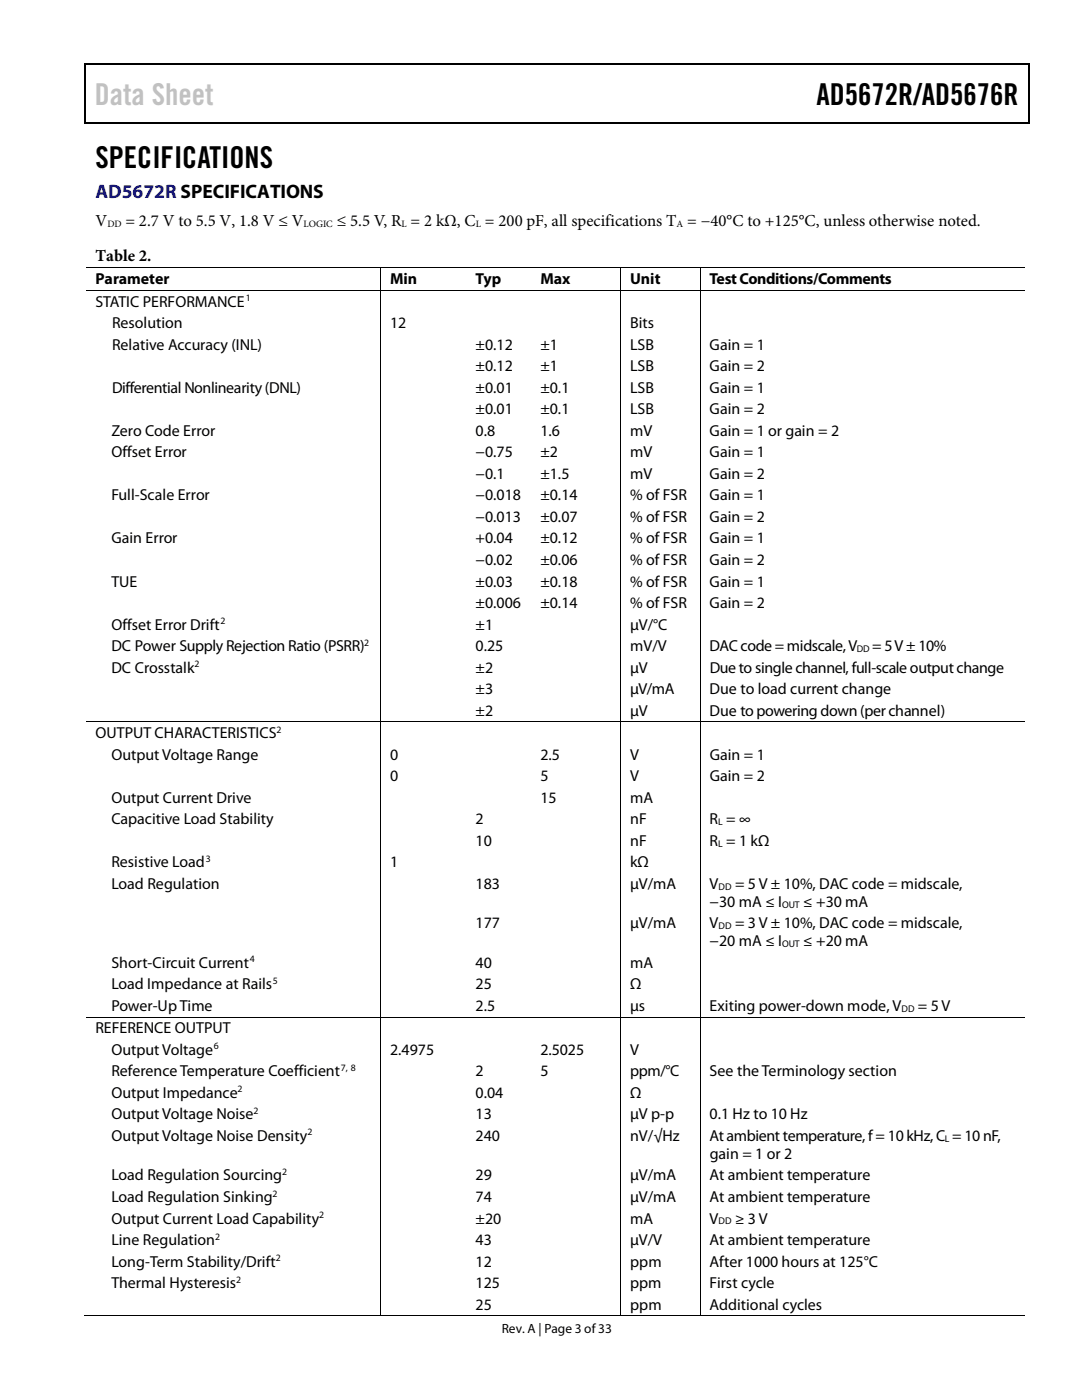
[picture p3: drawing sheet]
<svg xmlns="http://www.w3.org/2000/svg" width="216mm" height="279mm" viewBox="0 0 216 279" stroke-linecap="round" stroke-linejoin="round" font-family="sans-serif">
<defs><g id="words">
<text font-size="6" fill="#c1c1c1" x="18.9" y="20.9">Data Sheet</text>
<g font-size="6">
<text x="162.9" y="20.9">AD5672R/AD5676R</text>
<text x="19" y="33.6">SPECIFICATIONS</text>
</g>
<text font-size="3.9" fill="#00f" x="19" y="39.6">AD5672R SPECIFICATIONS</text>
<g font-size="3.3">
<text x="19" y="45">V</text>
<text x="25.1" y="45">= 2.7 V to 5.5 V, 1.8 V ≤ V</text>
<text x="67.2" y="45">≤ 5.5 V, R = 2 kΩ, C = 200 pF, all specifications T = −40°C to +125°C, unless otherwise noted.</text>
<text x="19" y="52.2">Table 2.</text>
</g>
<g font-size="3.2">
<text x="19" y="56.7">Parameter</text>
<text x="77.9" y="56.7">Min</text>
<text x="94.9" y="56.7">Typ</text>
<text x="107.8" y="56.7">Max</text>
<text x="125.7" y="56.7">Unit</text>
<text x="141.6" y="56.7">Test Conditions/Comments</text>
<text x="19" y="61.2">STATIC PERFORMANCE</text>
<text x="22.4" y="65.5">Resolution</text>
<text x="77.9" y="65.5">12</text>
<text x="125.7" y="65.5">Bits</text>
<text x="22.4" y="69.8">Relative Accuracy (INL)</text>
<text x="94.9" y="69.8">±0.12</text>
<text x="107.8" y="69.8">±1</text>
<text x="125.7" y="69.8">LSB</text>
<text x="141.6" y="69.8">Gain = 1</text>
<text x="94.9" y="74.1">±0.12</text>
<text x="107.8" y="74.1">±1</text>
<text x="125.7" y="74.1">LSB</text>
<text x="141.6" y="74.1">Gain = 2</text>
<text x="22.4" y="78.4">Differential Nonlinearity (DNL)</text>
<text x="94.9" y="78.4">±0.01</text>
<text x="94.9" y="82.7">±0.01</text>
<text x="107.8" y="78.4">±0.1</text>
<text x="107.8" y="82.7">±0.1</text>
<text x="125.7" y="78.4">LSB</text>
<text x="125.7" y="82.7">LSB</text>
<text x="141.6" y="78.4">Gain = 1</text>
<text x="141.6" y="82.7">Gain = 2</text>
<text x="22.2" y="87">Zero Code Error</text>
<text x="94.9" y="87">0.8</text>
<text x="107.8" y="87">1.6</text>
<text x="125.7" y="87">mV</text>
<text x="141.6" y="87">Gain = 1 or gain = 2</text>
<text x="22.2" y="91.3">Offset Error</text>
<text x="94.9" y="91.3">−0.75</text>
<text x="94.9" y="95.5">−0.1</text>
<text x="107.8" y="91.3">±2</text>
<text x="107.8" y="95.5">±1.5</text>
<text x="125.7" y="91.3">mV</text>
<text x="125.7" y="95.5">mV</text>
<text x="141.6" y="91.3">Gain = 1</text>
<text x="141.6" y="95.5">Gain = 2</text>
<text x="22.2" y="99.9">Full-Scale Error</text>
<text x="94.9" y="99.9">−0.018</text>
<text x="107.8" y="99.9">±0.14</text>
<text x="125.7" y="99.9">% of FSR</text>
<text x="141.6" y="99.9">Gain = 1</text>
<text x="94.9" y="104.1">−0.013</text>
<text x="107.8" y="104.1">±0.07</text>
<text x="125.7" y="104.1">% of FSR</text>
<text x="141.6" y="104.1">Gain = 2</text>
<text x="22.2" y="108.5">Gain Error</text>
<text x="94.9" y="108.5">+0.04</text>
<text x="94.9" y="112.7">−0.02</text>
<text x="107.8" y="108.5">±0.12</text>
<text x="107.8" y="112.7">±0.06</text>
<text x="125.7" y="108.5">% of FSR</text>
<text x="125.7" y="112.7">% of FSR</text>
<text x="141.6" y="108.5">Gain = 1</text>
<text x="141.6" y="112.7">Gain = 2</text>
<text x="22.2" y="117.1">TUE</text>
<text x="94.9" y="117.1">±0.03</text>
<text x="107.8" y="117.1">±0.18</text>
<text x="125.7" y="117.1">% of FSR</text>
<text x="141.6" y="117.1">Gain = 1</text>
<text x="22.2" y="125.6">Offset Error Drift</text>
<text x="94.9" y="125.6">±1</text>
<text x="94.9" y="121.3">±0.006</text>
<text x="107.8" y="121.3">±0.14</text>
<text x="125.7" y="121.3">% of FSR</text>
<text x="125.7" y="125.6">µV/°C</text>
<text x="141.6" y="121.3">Gain = 2</text>
<text x="22.2" y="129.9">DC Power Supply Rejection Ratio (PSRR)</text>
<text x="94.9" y="129.9">0.25</text>
<text x="125.7" y="129.9">mV/V</text>
<text x="141.6" y="129.9">DAC code = midscale,V</text>
<text x="174" y="129.9">= 5 V ± 10%</text>
<text x="22.2" y="134.2">DC Crosstalk</text>
<text x="94.9" y="134.2">±2</text>
<text x="125.7" y="134.2">µV</text>
<text x="141.6" y="134.2">Due to single channel, full-scale output change</text>
<text x="94.9" y="138.5">±3</text>
<text x="94.9" y="142.8">±2</text>
<text x="125.7" y="138.5">µV/mA</text>
<text x="125.7" y="142.8">µV</text>
<text x="141.6" y="138.5">Due to load current change</text>
<text x="141.6" y="142.8">Due to powering down (per channel)</text>
<text x="19" y="147.3">OUTPUT CHARACTERISTICS</text>
<text x="22.2" y="151.6">Output Voltage Range</text>
<text x="77.9" y="151.6">0</text>
<text x="77.9" y="155.9">0</text>
<text x="107.8" y="151.6">2.5</text>
<text x="107.8" y="155.9">5</text>
<text x="125.7" y="151.6">V</text>
<text x="125.7" y="155.9">V</text>
<text x="141.6" y="151.6">Gain = 1</text>
<text x="141.6" y="155.9">Gain = 2</text>
<text x="22.2" y="160.2">Output Current Drive</text>
<text x="107.8" y="160.2">15</text>
<text x="125.7" y="160.2">mA</text>
<text x="22.2" y="164.5">Capacitive Load Stability</text>
<text x="94.9" y="164.5">2</text>
<text x="125.7" y="164.5">nF</text>
<text x="141.6" y="164.5">R = ∞</text>
<text x="22.2" y="173.1">Resistive Load</text>
<text x="77.9" y="173.1">1</text>
<text x="94.9" y="168.8">10</text>
<text x="125.7" y="168.8">nF</text>
<text x="125.7" y="173.1">kΩ</text>
<text x="141.6" y="168.8">R = 1 kΩ</text>
<text x="22.2" y="177.4">Load Regulation</text>
<text x="94.9" y="177.4">183</text>
<text x="125.7" y="177.4">µV/mA</text>
<text x="141.6" y="177.4">V</text>
<text x="146.7" y="177.4">= 5 V ± 10%, DAC code = midscale,</text>
<text x="94.9" y="185.3">177</text>
<text x="125.7" y="185.3">µV/mA</text>
<text x="141.6" y="181">−30 mA ≤ I</text>
<text x="141.6" y="185.3">V</text>
<text x="146.7" y="185.3">= 3 V ± 10%, DAC code = midscale,</text>
<text x="160.3" y="181">≤ +30 mA</text>
<text x="141.6" y="188.8">−20 mA ≤ I</text>
<text x="160.3" y="188.8">≤ +20 mA</text>
<text x="22.2" y="193.1">Short-Circuit Current</text>
<text x="22.2" y="197.4">Load Impedance at Rails</text>
<text x="94.9" y="193.1">40</text>
<text x="94.9" y="197.4">25</text>
<text x="125.7" y="193.1">mA</text>
<text x="125.7" y="197.4">Ω</text>
<text x="22.2" y="201.7">Power-Up Time</text>
<text x="94.9" y="201.7">2.5</text>
<text x="125.7" y="201.7">µs</text>
<text x="141.6" y="201.7">Exiting power-down mode, V</text>
<text x="183.1" y="201.7">= 5 V</text>
<text x="19" y="206.2">REFERENCE OUTPUT</text>
<text x="22.2" y="210.5">Output Voltage</text>
<text x="22.2" y="214.8">Reference Temperature Coefficient</text>
<text x="77.9" y="210.5">2.4975</text>
<text x="94.9" y="214.8">2</text>
<text x="107.8" y="210.5">2.5025</text>
<text x="107.8" y="214.8">5</text>
<text x="125.7" y="210.5">V</text>
<text x="125.7" y="214.8">ppm/°C</text>
<text x="141.6" y="214.8">See theTerminology section</text>
<text x="22.2" y="219.1">Output Impedance</text>
<text x="94.9" y="219.1">0.04</text>
<text x="125.7" y="219.1">Ω</text>
<text x="22.2" y="223.4">Output Voltage Noise</text>
<text x="22.2" y="227.7">Output Voltage Noise Density</text>
<text x="94.9" y="227.7">240</text>
<text x="94.9" y="223.4">13</text>
<text x="125.7" y="227.7">nV/√Hz</text>
<text x="125.7" y="223.4">µV p-p</text>
<text x="141.6" y="227.7">At ambient temperature,f = 10kHz, C = 10 nF,</text>
<text x="141.6" y="223.4">0.1 Hz to 10 Hz</text>
<text x="141.6" y="231.3">gain = 1 or 2</text>
<text x="22.2" y="235.6">Load Regulation Sourcing</text>
<text x="22.2" y="239.9">Load Regulation Sinking</text>
<text x="94.9" y="235.6">29</text>
<text x="94.9" y="239.9">74</text>
<text x="125.7" y="235.6">µV/mA</text>
<text x="125.7" y="239.9">µV/mA</text>
<text x="141.6" y="235.6">At ambient temperature</text>
<text x="141.6" y="239.9">At ambient temperature</text>
<text x="22.2" y="244.2">Output Current Load Capability</text>
<text x="94.9" y="244.2">±20</text>
<text x="125.7" y="244.2">mA</text>
<text x="141.6" y="244.2">V</text>
<text x="146.7" y="244.2">≥ 3 V</text>
<text x="22.2" y="248.5">Line Regulation</text>
<text x="94.9" y="248.5">43</text>
<text x="125.7" y="248.5">µV/V</text>
<text x="141.6" y="248.5">At ambient temperature</text>
<text x="22.2" y="252.8">Long-Term Stability/Drift</text>
<text x="22.2" y="257">Thermal Hysteresis</text>
<text x="94.9" y="257">125</text>
<text x="94.9" y="252.8">12</text>
<text x="125.7" y="257">ppm</text>
<text x="125.7" y="252.8">ppm</text>
<text x="141.6" y="257">First cycle</text>
<text x="141.6" y="252.8">After 1000 hours at 125°C</text>
<text x="94.9" y="261.4">25</text>
<text x="125.7" y="261.4">ppm</text>
<text x="141.6" y="261.4">Additional cycles</text>
</g>
<text font-size="2.7" x="100.1" y="266">Rev. A | Page 3 of33</text>
<g font-size="1.9">
<text x="21.4" y="45.2">DD</text>
<text x="60.6" y="45.2">LOGIC</text>
<text x="80.1" y="45.2">L</text>
<text x="95" y="45.2">L</text>
<text x="135" y="45.2">A</text>
<text x="49.1" y="60.1">1</text>
<text x="44" y="124.6">2</text>
<text x="72.6" y="128.9">2</text>
<text x="171" y="130.1">DD</text>
<text x="38.8" y="133.2">2</text>
<text x="55.2" y="146.2">2</text>
<text x="143.3" y="164.6">L</text>
<text x="41.1" y="172">3</text>
<text x="143.3" y="169">L</text>
<text x="143.4" y="177.5">DD</text>
<text x="143.4" y="185.4">DD</text>
<text x="156" y="181.1">OUT</text>
<text x="156" y="189">OUT</text>
<text x="49.9" y="192.1">4</text>
<text x="54.4" y="196.4">5</text>
<text x="179.9" y="201.9">DD</text>
<text x="42.7" y="209.4">6</text>
<text x="68" y="213.7">7, 8</text>
<text x="47.4" y="218">2</text>
<text x="50.6" y="222.3">2</text>
<text x="61.3" y="226.6">2</text>
<text x="188.6" y="227.8">L</text>
<text x="54.4" y="238.8">2</text>
<text x="56.3" y="234.5">2</text>
<text x="63.7" y="243.1">2</text>
<text x="143.4" y="244.3">DD</text>
<text x="42.9" y="247.4">2</text>
<text x="55" y="251.7">2</text>
<text x="47.1" y="256">2</text>
</g>
</g></defs>
<g fill="#000">
<path d="M16.9 12.7h.2v1h-.2zM16.9 12.7h.2v.3h-.2zM82.5 12.7h.3v.3h-.3zM205.1 12.7h.3v1h-.3zM205.1 12.7h.3v.3h-.3zM16.9 24.4h.2v.2h-.2zM82.3 24.4h.2v.2h-.2zM205.1 24.4h.3v.2h-.3zM75.9 53.3h.1v.2h-.1zM75.9 57.9h.1v.1h-.1zM93 53.3h.2v.2h-.2zM93 57.9h.2v.1h-.2z"/>
<path d="M105.9 53.3h.2v.2h-.2zM105.9 57.9h.2v.1h-.2zM123.7 53.3h.2v.2h-.2zM123.7 57.9h.2v.1h-.2zM139.6 53.3h.2v.2h-.2zM139.6 57.9h.2v.1h-.2zM75.9 144h.1v.1h-.1zM93 144h.2v.1h-.2zM105.9 144h.2v.1h-.2zM123.7 144h.2v.1h-.2zM139.6 144h.2v.1h-.2zM75.9 202.9h.1v.2h-.1z"/>
<path d="M93 202.9h.2v.2h-.2zM105.9 202.9h.2v.2h-.2zM123.7 202.9h.2v.2h-.2zM139.6 202.9h.2v.2h-.2zM75.9 262.5h.1v.2h-.1zM92.8 262.5h.2v.2h-.2zM105.7 262.5h.1v.2h-.1zM123.7 262.5h.2v.2h-.2zM139.6 262.5h.2v.2h-.2z"/>
</g>
<path d="M17 13.7v10.7M17.1 12.8h65.4M82.8 12.8h122.3M205.2 13.7v10.7M17.1 24.5h188" fill="none" stroke="#000" stroke-width=".25"/>
<g fill="none" stroke="#000" stroke-width=".2">
<path d="M17.1 53.4h58.8M17.1 58h58.8M75.9 53.5v4.4M75.9 58v86M76 53.4h17M76 58h17M93.2 53.4h12.7M93.2 58h12.7M106.1 53.4h17.6M106.1 58h17.6M123.8 53.5v4.4M123.8 58v86"/>
<path d="M123.9 53.4h15.7M123.9 58h15.7M139.7 53.5v4.4M139.7 58v86M139.8 53.4h64.6M139.8 58h64.6M17.1 144.1h58.8M75.9 144.1v58.8M76 144.1h17M93.2 144.1h12.7M106.1 144.1h17.6M123.8 144.1v58.8"/>
<path d="M123.9 144.1h15.7M139.7 144.1v58.8M139.8 144.1h64.6M17.1 203h58.8M75.9 203.1v59.4M76 203h17M93.2 203h12.7M106.1 203h17.6M123.8 203.1v59.4M123.9 203h15.7M139.7 203.1v59.4M139.8 203h64.6"/>
<path d="M16.9 262.6h59M76 262.6h47.7M123.9 262.6h15.7M139.8 262.6h64.6"/>
</g>
<use href="#words"/>
</svg>
